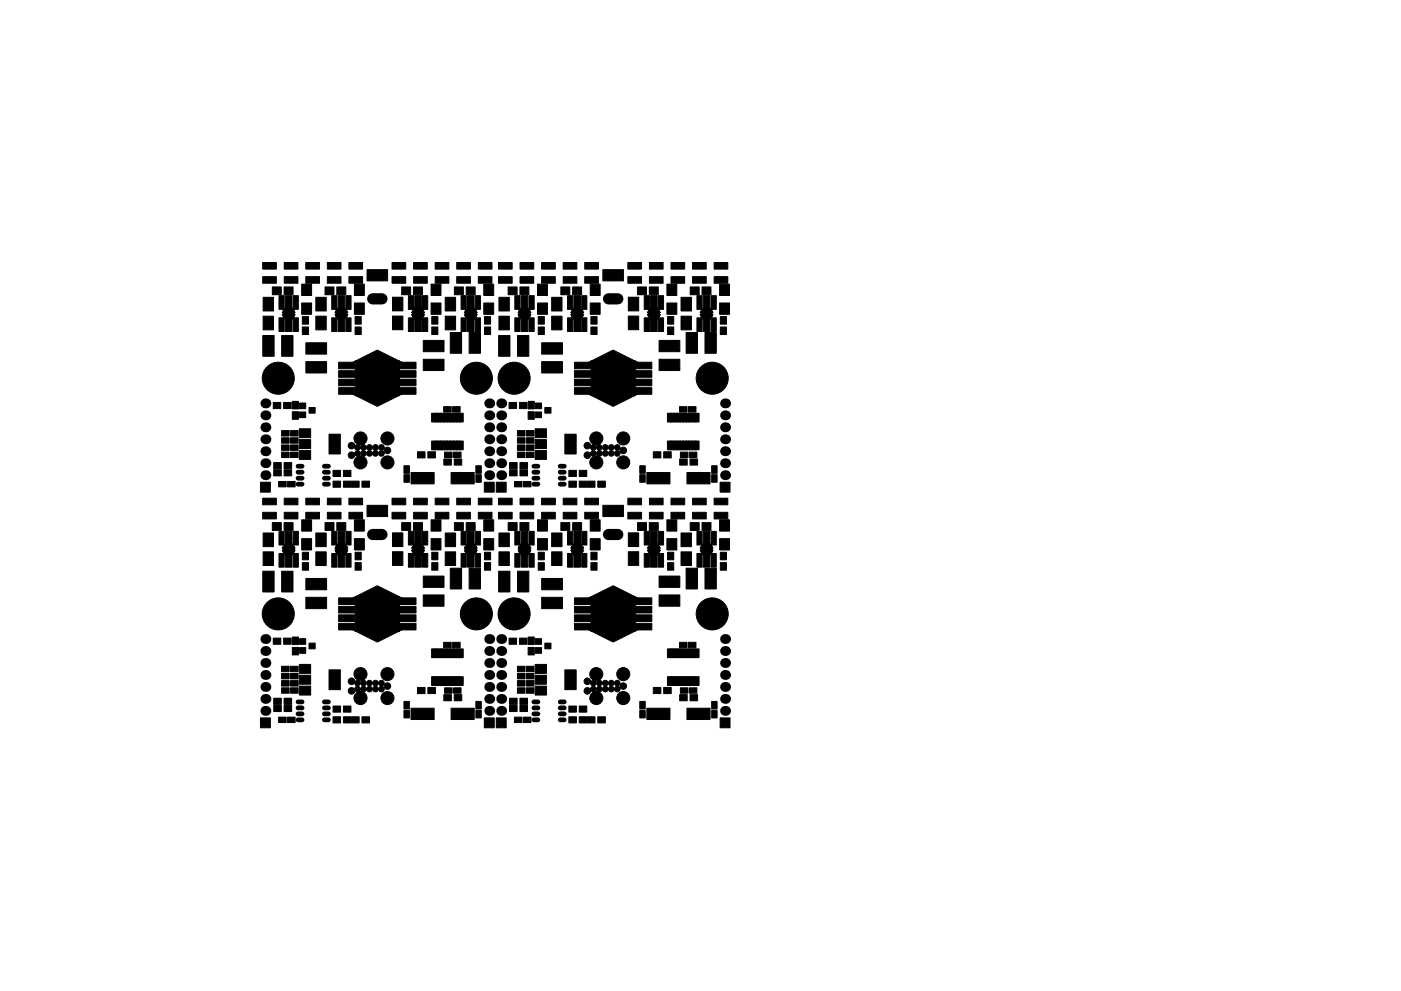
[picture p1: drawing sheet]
<svg xmlns="http://www.w3.org/2000/svg" width="297mm" height="210mm" viewBox="0 0 297 210" stroke-linecap="round" stroke-linejoin="round" font-family="sans-serif">
<g fill="#000" stroke="#000" stroke-width=".21">
<path d="M55.7 55.7h2.9v1.4h-2.9zM60.3 55.7h2.9v1.4h-2.9zM64.8 55.7h2.9v1.4h-2.9zM69.4 55.7h2.9v1.4h-2.9zM74 55.7h2.9v1.4h-2.9zM77.8 57.2h4.4v2.4h-4.4zM83.1 55.7h2.9v1.4h-2.9zM87.7 55.7h2.9v1.4h-2.9zM92.3 55.7h2.9v1.4h-2.9zM96.8 55.7h2.9v1.4h-2.9zM101.4 55.7h2.9v1.4h-2.9zM105.7 55.7h2.9v1.4h-2.9z"/>
<path d="M110.3 55.7h2.9v1.4h-2.9zM114.8 55.7h2.9v1.4h-2.9zM119.4 55.7h2.9v1.4h-2.9zM124 55.7h2.9v1.4h-2.9zM127.8 57.2h4.4v2.4h-4.4zM133.1 55.7h2.9v1.4h-2.9zM137.7 55.7h2.9v1.4h-2.9zM142.3 55.7h2.9v1.4h-2.9zM146.8 55.7h2.9v1.4h-2.9zM151.4 55.7h2.9v1.4h-2.9zM55.8 63.1h2.2v2.9h-2.2zM55.8 67.1h2.2v2.9h-2.2z"/>
<path d="M57.7 60.9h1.9v1.6h-1.9zM55.7 71.2h2.4v4.4h-2.4zM55.7 58.7h2.9v1.4h-2.9zM59.2 62.7h1.1v2.9h-1.1zM59.2 67.4h1.1v2.9h-1.1zM60.6 65.2h1.2l.8 1.1h-2.8zM60 65.9h2.4v1.2h-2.4zM60.2 60.9h1.9v1.6h-1.9zM60.5 67.4h1.4v2.9h-1.4zM60.5 62.7h1.4v2.9h-1.4zM59.7 71.2h2.4v4.4h-2.4zM62.2 62.7h1.1v2.9h-1.1z"/>
<path d="M62.2 67.4h1.1v2.9h-1.1zM59.8 66.7h2.8l-.8 1.2h-1.2zM60.3 58.7h2.9v1.4h-2.9zM64.1 69.4h1.3v1.6h-1.3zM64.1 67.2h1.3v1.6h-1.3zM64 64.3h2.1v2.4h-2.1zM64 60.3h2.1v2.4h-2.1zM67 67.1h2.2v2.9h-2.2zM67 63.1h2.2v2.9h-2.2zM64.8 58.7h2.9v1.4h-2.9zM68.9 60.9h1.9v1.6h-1.9zM64.8 76.7h4.4v2.4h-4.4z"/>
<path d="M64.8 72.7h4.4v2.4h-4.4zM70.3 62.7h1.1v2.9h-1.1zM70.3 67.4h1.1v2.9h-1.1zM71.8 65.2h1.2l.8 1.1h-2.8zM71.2 65.9h2.4v1.2h-2.4zM71.4 60.9h1.9v1.6h-1.9zM71.7 67.4h1.4v2.9h-1.4zM71.7 62.7h1.4v2.9h-1.4zM71.8 76.8h3.4v1.4h-3.4zM69.4 58.7h2.9v1.4h-2.9zM73.3 62.7h1.1v2.9h-1.1zM73.3 67.4h1.1v2.9h-1.1z"/>
<path d="M71 66.7h2.8l-.8 1.2h-1.2zM74.7 76.9l5.2-2.6 5.4 2.6zM75.3 67.2h1.3v1.6h-1.3zM75.3 69.4h1.3v1.6h-1.3zM74 58.7h2.9v1.4h-2.9zM75.1 60.3h2.1v2.4h-2.1zM75.1 64.3h2.1v2.4h-2.1zM83.2 67.1h2.2v2.9h-2.2zM83.2 63.1h2.2v2.9h-2.2zM84.8 76.8h3.4v1.4h-3.4zM85.2 60.9h1.9v1.6h-1.9zM83.1 58.7h2.9v1.4h-2.9z"/>
<path d="M86.6 62.7h1.1v2.9h-1.1zM86.6 67.4h1.1v2.9h-1.1zM88 65.2h1.2l.8 1.1h-2.7zM87.4 65.9h2.4v1.2h-2.4zM87.7 60.9h1.9v1.6h-1.9zM87.9 67.4h1.4v2.9h-1.4zM87.9 62.7h1.4v2.9h-1.4zM89.6 62.7h1.1v2.9h-1.1zM89.6 67.4h1.1v2.9h-1.1zM87.3 66.7h2.7l-.8 1.2h-1.2zM87.7 58.7h2.9v1.4h-2.9zM91.5 69.4h1.3v1.6h-1.3z"/>
<path d="M91.5 67.2h1.3v1.6h-1.3zM91.4 60.3h2.1v2.4h-2.1zM91.4 64.3h2.1v2.4h-2.1zM89.7 72.2h4.4v2.4h-4.4zM89.7 76.2h4.4v2.4h-4.4zM94.4 63.1h2.2v2.9h-2.2zM94.4 67.1h2.2v2.9h-2.2zM92.3 58.7h2.9v1.4h-2.9zM96.3 60.9h1.9v1.6h-1.9zM97.8 62.7h1.1v2.9h-1.1zM97.8 67.4h1.1v2.9h-1.1zM95.5 70.6h2.4v4.4h-2.4z"/>
<path d="M99.2 65.2h1.2l.8 1.1h-2.8zM98.6 65.9h2.4v1.2h-2.4zM98.8 60.9h1.9v1.6h-1.9zM99.1 67.4h1.4v2.9h-1.4zM99.1 62.7h1.4v2.9h-1.4zM96.8 58.7h2.9v1.4h-2.9zM100.8 62.7h1.1v2.9h-1.1zM100.8 67.4h1.1v2.9h-1.1zM98.4 66.7h2.8l-.8 1.2h-1.2zM99.5 70.6h2.4v4.4h-2.4zM102.7 67.2h1.3v1.6h-1.3zM102.7 69.4h1.3v1.6h-1.3z"/>
<path d="M101.4 58.7h2.9v1.4h-2.9zM102.6 64.3h2.1v2.4h-2.1zM102.6 60.3h2.1v2.4h-2.1zM105.8 67.1h2.2v2.9h-2.2zM105.8 63.1h2.2v2.9h-2.2zM107.7 60.9h1.9v1.6h-1.9zM105.7 71.2h2.4v4.4h-2.4zM105.7 58.7h2.9v1.4h-2.9zM109.2 67.4h1.1v2.9h-1.1zM109.2 62.7h1.1v2.9h-1.1zM110.6 65.2h1.2l.8 1.1h-2.8zM110 65.9h2.4v1.2h-2.4z"/>
<path d="M110.2 60.9h1.9v1.6h-1.9zM110.5 62.7h1.4v2.9h-1.4zM110.5 67.4h1.4v2.9h-1.4zM109.7 71.2h2.4v4.4h-2.4zM112.2 67.4h1.1v2.9h-1.1zM112.2 62.7h1.1v2.9h-1.1zM109.8 66.7h2.8l-.8 1.2h-1.2zM110.3 58.7h2.9v1.4h-2.9zM114.1 67.2h1.3v1.6h-1.3zM114.1 69.4h1.3v1.6h-1.3zM114 60.3h2.1v2.4h-2.1zM114 64.3h2.1v2.4h-2.1z"/>
<path d="M117 63.1h2.2v2.9h-2.2zM117 67.1h2.2v2.9h-2.2zM114.8 58.7h2.9v1.4h-2.9zM118.9 60.9h1.9v1.6h-1.9zM114.8 72.7h4.4v2.4h-4.4zM114.8 76.7h4.4v2.4h-4.4zM120.3 67.4h1.1v2.9h-1.1zM120.3 62.7h1.1v2.9h-1.1zM121.8 65.2h1.2l.8 1.1h-2.8zM121.2 65.9h2.4v1.2h-2.4zM121.4 60.9h1.9v1.6h-1.9zM121.7 62.7h1.4v2.9h-1.4z"/>
<path d="M121.7 67.4h1.4v2.9h-1.4zM121.8 76.8h3.4v1.4h-3.4zM119.4 58.7h2.9v1.4h-2.9zM123.3 67.4h1.1v2.9h-1.1zM123.3 62.7h1.1v2.9h-1.1zM121 66.7h2.8l-.8 1.2h-1.2zM124.7 76.9l5.2-2.6 5.4 2.6zM125.3 69.4h1.3v1.6h-1.3zM125.3 67.2h1.3v1.6h-1.3zM124 58.7h2.9v1.4h-2.9zM125.1 64.3h2.1v2.4h-2.1zM125.1 60.3h2.1v2.4h-2.1z"/>
<path d="M133.2 63.1h2.2v2.9h-2.2zM133.2 67.1h2.2v2.9h-2.2zM134.8 76.8h3.4v1.4h-3.4zM135.2 60.9h1.9v1.6h-1.9zM133.1 58.7h2.9v1.4h-2.9zM136.6 67.4h1.1v2.9h-1.1zM136.6 62.7h1.1v2.9h-1.1zM138 65.2h1.2l.8 1.1h-2.7zM137.4 65.9h2.4v1.2h-2.4zM137.7 60.9h1.9v1.6h-1.9zM137.9 62.7h1.4v2.9h-1.4zM137.9 67.4h1.4v2.9h-1.4z"/>
<path d="M139.6 67.4h1.1v2.9h-1.1zM139.6 62.7h1.1v2.9h-1.1zM137.3 66.7h2.7l-.8 1.2h-1.2zM137.7 58.7h2.9v1.4h-2.9zM141.5 67.2h1.3v1.6h-1.3zM141.5 69.4h1.3v1.6h-1.3zM141.4 64.3h2.1v2.4h-2.1zM141.4 60.3h2.1v2.4h-2.1zM139.7 76.2h4.4v2.4h-4.4zM139.7 72.2h4.4v2.4h-4.4zM144.4 67.1h2.2v2.9h-2.2zM144.4 63.1h2.2v2.9h-2.2z"/>
<path d="M142.3 58.7h2.9v1.4h-2.9zM146.3 60.9h1.9v1.6h-1.9zM147.8 67.4h1.1v2.9h-1.1zM147.8 62.7h1.1v2.9h-1.1zM145.5 70.6h2.4v4.4h-2.4zM149.2 65.2h1.2l.8 1.1h-2.8zM148.6 65.9h2.4v1.2h-2.4zM148.8 60.9h1.9v1.6h-1.9zM149.1 62.7h1.4v2.9h-1.4zM149.1 67.4h1.4v2.9h-1.4zM146.8 58.7h2.9v1.4h-2.9zM150.8 67.4h1.1v2.9h-1.1z"/>
<path d="M150.8 62.7h1.1v2.9h-1.1zM148.4 66.7h2.8l-.8 1.2h-1.2zM149.5 70.6h2.4v4.4h-2.4zM152.7 69.4h1.3v1.6h-1.3zM152.7 67.2h1.3v1.6h-1.3zM151.4 58.7h2.9v1.4h-2.9zM152.6 60.3h2.1v2.4h-2.1zM152.6 64.3h2.1v2.4h-2.1zM58 98.1h1.6v1.3h-1.6zM57.9 85.4h1.6v1.3h-1.6zM60.2 98.1h1.6v1.3h-1.6zM59.7 94.4h1.6v1.2h-1.6z"/>
<path d="M59.7 95.9h1.6v1.2h-1.6zM59.7 92.9h1.6v1.1h-1.6zM59.7 91.4h1.6v1.1h-1.6zM60.1 85.4h1.6v1.3h-1.6zM61.6 94.4h1.6v1.2h-1.6zM61.6 95.9h1.6v1.2h-1.6zM61.6 92.9h1.6v1.1h-1.6zM61.6 91.4h1.6v1.1h-1.6zM62 85.2h1.3v1.6h-1.3zM62 87.4h1.3v1.6h-1.3zM63.5 91h2.4v1.9h-2.4zM63.5 95.6h2.4v1.9h-2.4z"/>
<path d="M63.5 93.3h2.4v1.9h-2.4zM63.5 87.4h1.3v1.2h-1.3zM63.5 85.5h1.3v1.2h-1.3zM65.5 86.5h1.3v1.2h-1.3zM69.8 92.1h2.4v4.2h-2.4zM71.8 78.6h3.4v1.4h-3.4zM71.8 82.2h3.4v1.4h-3.4zM71.8 80.4h3.4v1.4h-3.4zM70.6 99.8h1.6v1.3h-1.6zM72.8 99.8h1.6v1.3h-1.6zM75.3 76.5h9.4v7.4h-9.4zM84.8 78.6h3.4v1.4h-3.4z"/>
<path d="M84.8 80.4h3.4v1.4h-3.4zM84.8 82.2h3.4v1.4h-3.4zM74.7 83.5h10.6l-5.2 2.7zM88.5 95.9h1.6v1.3h-1.6zM90.7 95.9h1.6v1.3h-1.6zM91.5 87.7h.9v1.8h-.9zM91.5 93.6h.9v1.8h-.9zM92.2 87.7h.8v1.8h-.8zM92.2 93.6h.8v1.8h-.8zM92.8 87.7h.9v1.8h-.9zM92.8 93.6h.9v1.8h-.9zM94.1 86.3h1.6v1.1h-1.6z"/>
<path d="M94.3 95.9h1.6v1.2h-1.6zM93.5 87.7h.8v1.8h-.8zM93.5 93.6h.8v1.8h-.8zM94.1 87.7h.9v1.8h-.9zM94.1 93.6h.9v1.8h-.9zM94.8 87.7h.8v1.8h-.8zM94.8 93.6h.8v1.8h-.8zM94.1 97.4h1.6v1.3h-1.6zM96 86.3h1.6v1.1h-1.6zM96.2 95.9h1.6v1.2h-1.6zM95.4 87.7h.9v1.8h-.9zM95.4 93.6h.9v1.8h-.9z"/>
<path d="M96.1 87.7h.8v1.8h-.8zM96.1 93.6h.8v1.8h-.8zM96.7 87.7h.9v1.8h-.9zM96.7 93.6h.9v1.8h-.9zM96.3 97.4h1.6v1.3h-1.6zM97.4 87.7h.8v1.8h-.8zM97.4 93.6h.8v1.8h-.8zM108 98.1h1.6v1.3h-1.6zM107.9 85.4h1.6v1.3h-1.6zM110.2 98.1h1.6v1.3h-1.6zM109.7 91.4h1.6v1.1h-1.6zM109.7 92.9h1.6v1.1h-1.6z"/>
<path d="M109.7 95.9h1.6v1.2h-1.6zM109.7 94.4h1.6v1.2h-1.6zM110.1 85.4h1.6v1.3h-1.6zM111.6 91.4h1.6v1.1h-1.6zM111.6 92.9h1.6v1.1h-1.6zM111.6 95.9h1.6v1.2h-1.6zM111.6 94.4h1.6v1.2h-1.6zM112 87.4h1.3v1.6h-1.3zM112 85.2h1.3v1.6h-1.3zM113.5 93.3h2.4v1.9h-2.4zM113.5 95.6h2.4v1.9h-2.4zM113.5 91h2.4v1.9h-2.4z"/>
<path d="M113.5 85.5h1.3v1.2h-1.3zM113.5 87.4h1.3v1.2h-1.3zM115.5 86.5h1.3v1.2h-1.3zM119.8 92.1h2.4v4.2h-2.4zM121.8 80.4h3.4v1.4h-3.4zM121.8 82.2h3.4v1.4h-3.4zM121.8 78.6h3.4v1.4h-3.4zM120.6 99.8h1.6v1.3h-1.6zM122.8 99.8h1.6v1.3h-1.6zM125.3 76.5h9.4v7.4h-9.4zM134.8 82.2h3.4v1.4h-3.4zM134.8 80.4h3.4v1.4h-3.4z"/>
<path d="M134.8 78.6h3.4v1.4h-3.4zM124.7 83.5h10.6l-5.2 2.7zM138.5 95.9h1.6v1.3h-1.6zM140.7 95.9h1.6v1.3h-1.6zM141.5 93.6h.9v1.8h-.9zM141.5 87.7h.9v1.8h-.9zM142.2 93.6h.8v1.8h-.8zM142.2 87.7h.8v1.8h-.8zM142.8 93.6h.9v1.8h-.9zM142.8 87.7h.9v1.8h-.9zM144.1 86.3h1.6v1.1h-1.6zM144.3 95.9h1.6v1.2h-1.6z"/>
<path d="M143.5 93.6h.8v1.8h-.8zM143.5 87.7h.8v1.8h-.8zM144.1 93.6h.9v1.8h-.9zM144.1 87.7h.9v1.8h-.9zM144.8 93.6h.8v1.8h-.8zM144.8 87.7h.8v1.8h-.8zM144.1 97.4h1.6v1.3h-1.6zM146 86.3h1.6v1.1h-1.6zM146.2 95.9h1.6v1.2h-1.6zM145.4 93.6h.9v1.8h-.9zM145.4 87.7h.9v1.8h-.9zM146.1 93.6h.8v1.8h-.8z"/>
<path d="M146.1 87.7h.8v1.8h-.8zM146.7 93.6h.9v1.8h-.9zM146.7 87.7h.9v1.8h-.9zM146.3 97.4h1.6v1.3h-1.6zM147.4 93.6h.8v1.8h-.8zM147.4 87.7h.8v1.8h-.8zM55.2 102.3h2.1v2.1h-2.1zM55.8 117.1h2.2v2.9h-2.2zM55.8 113.1h2.2v2.9h-2.2zM57.7 110.9h1.9v1.6h-1.9zM58 99.7h1.6v1.3h-1.6zM55.7 105.7h2.9v1.4h-2.9z"/>
<path d="M55.7 108.7h2.9v1.4h-2.9zM59.2 112.7h1.1v2.9h-1.1zM60.6 115.2h1.2l.8 1.1h-2.8zM60 115.9h2.4v1.2h-2.4zM60.2 110.9h1.9v1.6h-1.9zM60.2 99.7h1.6v1.3h-1.6zM60.5 112.7h1.4v2.9h-1.4zM59.1 102.2h1.6v1.1h-1.6zM62.2 112.7h1.1v2.9h-1.1zM61 102.2h1.6v1.1h-1.6zM59.8 116.7h2.8l-.8 1.2h-1.2zM60.3 108.7h2.9v1.4h-2.9z"/>
<path d="M60.3 105.7h2.9v1.4h-2.9zM64.1 117.2h1.3v1.6h-1.3zM64 110.3h2.1v2.4h-2.1zM64 114.3h2.1v2.4h-2.1zM67 113.1h2.2v2.9h-2.2zM67 117.1h2.2v2.9h-2.2zM64.8 108.7h2.9v1.4h-2.9zM64.8 105.7h2.9v1.4h-2.9zM68.9 110.9h1.9v1.6h-1.9zM70.3 112.7h1.1v2.9h-1.1zM70.6 102.1h1.6v1.3h-1.6zM71.8 115.2h1.2l.8 1.1h-2.8z"/>
<path d="M71.2 115.9h2.4v1.2h-2.4zM71.4 110.9h1.9v1.6h-1.9zM71.7 112.7h1.4v2.9h-1.4zM69.4 108.7h2.9v1.4h-2.9zM69.4 105.7h2.9v1.4h-2.9zM72.8 102.1h1.6v1.3h-1.6zM73.3 112.7h1.1v2.9h-1.1zM71 116.7h2.8l-.8 1.2h-1.2zM74.5 102.1h1.6v1.3h-1.6zM75.3 117.2h1.3v1.6h-1.3zM74 108.7h2.9v1.4h-2.9zM74 105.7h2.9v1.4h-2.9z"/>
<path d="M75.1 114.3h2.1v2.4h-2.1zM75.1 110.3h2.1v2.4h-2.1zM77.8 107.2h4.4v2.4h-4.4zM76.7 102.1h1.6v1.3h-1.6zM83.2 113.1h2.2v2.9h-2.2zM83.2 117.1h2.2v2.9h-2.2zM85.2 110.9h1.9v1.6h-1.9zM83.1 105.7h2.9v1.4h-2.9zM83.1 108.7h2.9v1.4h-2.9zM86.6 112.7h1.1v2.9h-1.1zM85.6 98.8h1.2v1.6h-1.2zM85.6 100.7h1.2v1.6h-1.2z"/>
<path d="M87.1 100.3h4.9v2.4h-4.9zM88 115.2h1.2l.8 1.1h-2.7zM87.4 115.9h2.4v1.2h-2.4zM87.7 110.9h1.9v1.6h-1.9zM87.9 112.7h1.4v2.9h-1.4zM89.6 112.7h1.1v2.9h-1.1zM87.3 116.7h2.7l-.8 1.2h-1.2zM87.7 105.7h2.9v1.4h-2.9zM87.7 108.7h2.9v1.4h-2.9zM91.5 117.2h1.3v1.6h-1.3zM91.4 114.3h2.1v2.4h-2.1zM91.4 110.3h2.1v2.4h-2.1z"/>
<path d="M94.4 117.1h2.2v2.9h-2.2zM94.4 113.1h2.2v2.9h-2.2zM92.3 105.7h2.9v1.4h-2.9zM92.3 108.7h2.9v1.4h-2.9zM95.6 100.3h4.9v2.4h-4.9zM96.3 110.9h1.9v1.6h-1.9zM97.8 112.7h1.1v2.9h-1.1zM99.2 115.2h1.2l.8 1.1h-2.8zM98.6 115.9h2.4v1.2h-2.4zM98.8 110.9h1.9v1.6h-1.9zM99.1 112.7h1.4v2.9h-1.4zM96.8 105.7h2.9v1.4h-2.9z"/>
<path d="M96.8 108.7h2.9v1.4h-2.9zM100.8 112.7h1.1v2.9h-1.1zM98.4 116.7h2.8l-.8 1.2h-1.2zM100.9 100.7h1.1v1.6h-1.1zM100.9 98.8h1.1v1.6h-1.1zM102.7 102.3h2.1v2.1h-2.1zM102.7 117.2h1.3v1.6h-1.3zM101.4 108.7h2.9v1.4h-2.9zM101.4 105.7h2.9v1.4h-2.9zM102.6 110.3h2.1v2.4h-2.1zM102.6 114.3h2.1v2.4h-2.1zM105.2 102.3h2.1v2.1h-2.1z"/>
<path d="M105.8 117.1h2.2v2.9h-2.2zM105.8 113.1h2.2v2.9h-2.2zM107.7 110.9h1.9v1.6h-1.9zM108 99.7h1.6v1.3h-1.6zM105.7 105.7h2.9v1.4h-2.9zM105.7 108.7h2.9v1.4h-2.9zM109.2 112.7h1.1v2.9h-1.1zM110.6 115.2h1.2l.8 1.1h-2.8zM110 115.9h2.4v1.2h-2.4zM110.2 110.9h1.9v1.6h-1.9zM110.2 99.7h1.6v1.3h-1.6zM110.5 112.7h1.4v2.9h-1.4z"/>
<path d="M109.1 102.2h1.6v1.1h-1.6zM112.2 112.7h1.1v2.9h-1.1zM111 102.2h1.6v1.1h-1.6zM109.8 116.7h2.8l-.8 1.2h-1.2zM110.3 108.7h2.9v1.4h-2.9zM110.3 105.7h2.9v1.4h-2.9zM114.1 117.2h1.3v1.6h-1.3zM114 110.3h2.1v2.4h-2.1zM114 114.3h2.1v2.4h-2.1zM117 113.1h2.2v2.9h-2.2zM117 117.1h2.2v2.9h-2.2zM114.8 108.7h2.9v1.4h-2.9z"/>
<path d="M114.8 105.7h2.9v1.4h-2.9zM118.9 110.9h1.9v1.6h-1.9zM120.3 112.7h1.1v2.9h-1.1zM120.6 102.1h1.6v1.3h-1.6zM121.8 115.2h1.2l.8 1.1h-2.8zM121.2 115.9h2.4v1.2h-2.4zM121.4 110.9h1.9v1.6h-1.9zM121.7 112.7h1.4v2.9h-1.4zM119.4 108.7h2.9v1.4h-2.9zM119.4 105.7h2.9v1.4h-2.9zM122.8 102.1h1.6v1.3h-1.6zM123.3 112.7h1.1v2.9h-1.1z"/>
<path d="M121 116.7h2.8l-.8 1.2h-1.2zM124.5 102.1h1.6v1.3h-1.6zM125.3 117.2h1.3v1.6h-1.3zM124 108.7h2.9v1.4h-2.9zM124 105.7h2.9v1.4h-2.9zM125.1 114.3h2.1v2.4h-2.1zM125.1 110.3h2.1v2.4h-2.1zM127.8 107.2h4.4v2.4h-4.4zM126.7 102.1h1.6v1.3h-1.6zM133.2 113.1h2.2v2.9h-2.2zM133.2 117.1h2.2v2.9h-2.2zM135.2 110.9h1.9v1.6h-1.9z"/>
<path d="M133.1 105.7h2.9v1.4h-2.9zM133.1 108.7h2.9v1.4h-2.9zM136.6 112.7h1.1v2.9h-1.1zM135.6 100.7h1.2v1.6h-1.2zM135.6 98.8h1.2v1.6h-1.2zM137.1 100.3h4.9v2.4h-4.9zM138 115.2h1.2l.8 1.1h-2.7zM137.4 115.9h2.4v1.2h-2.4zM137.7 110.9h1.9v1.6h-1.9zM137.9 112.7h1.4v2.9h-1.4zM139.6 112.7h1.1v2.9h-1.1zM137.3 116.7h2.7l-.8 1.2h-1.2z"/>
<path d="M137.7 105.7h2.9v1.4h-2.9zM137.7 108.7h2.9v1.4h-2.9zM141.5 117.2h1.3v1.6h-1.3zM141.4 114.3h2.1v2.4h-2.1zM141.4 110.3h2.1v2.4h-2.1zM144.4 117.1h2.2v2.9h-2.2zM144.4 113.1h2.2v2.9h-2.2zM142.3 105.7h2.9v1.4h-2.9zM142.3 108.7h2.9v1.4h-2.9zM145.6 100.3h4.9v2.4h-4.9zM146.3 110.9h1.9v1.6h-1.9zM147.8 112.7h1.1v2.9h-1.1z"/>
<path d="M149.2 115.2h1.2l.8 1.1h-2.8zM148.6 115.9h2.4v1.2h-2.4zM148.8 110.9h1.9v1.6h-1.9zM149.1 112.7h1.4v2.9h-1.4zM146.8 105.7h2.9v1.4h-2.9zM146.8 108.7h2.9v1.4h-2.9zM150.8 112.7h1.1v2.9h-1.1zM148.4 116.7h2.8l-.8 1.2h-1.2zM150.9 98.8h1.1v1.6h-1.1zM150.9 100.7h1.1v1.6h-1.1zM152.7 102.3h2.1v2.1h-2.1zM152.7 117.2h1.3v1.6h-1.3z"/>
<path d="M151.4 108.7h2.9v1.4h-2.9zM151.4 105.7h2.9v1.4h-2.9zM152.6 110.3h2.1v2.4h-2.1zM152.6 114.3h2.1v2.4h-2.1zM55.7 121.2h2.4v4.4h-2.4zM59.2 117.4h1.1v2.9h-1.1zM57.9 135.4h1.6v1.3h-1.6zM60.5 117.4h1.4v2.9h-1.4zM60.1 135.4h1.6v1.3h-1.6zM59.7 121.2h2.4v4.4h-2.4zM62.2 117.4h1.1v2.9h-1.1zM62 137.4h1.3v1.6h-1.3z"/>
<path d="M62 135.2h1.3v1.6h-1.3zM63.5 135.5h1.3v1.2h-1.3zM63.5 137.4h1.3v1.2h-1.3zM64.1 119.4h1.3v1.6h-1.3zM65.5 136.5h1.3v1.2h-1.3zM64.8 122.7h4.4v2.4h-4.4zM64.8 126.7h4.4v2.4h-4.4zM70.3 117.4h1.1v2.9h-1.1zM71.7 117.4h1.4v2.9h-1.4zM71.8 126.8h3.4v1.4h-3.4zM71.8 130.4h3.4v1.4h-3.4zM71.8 132.2h3.4v1.4h-3.4z"/>
<path d="M71.8 128.6h3.4v1.4h-3.4zM73.3 117.4h1.1v2.9h-1.1zM74.7 126.9l5.2-2.6 5.4 2.6zM75.3 126.5h9.4v7.4h-9.4zM75.3 119.4h1.3v1.6h-1.3zM84.8 132.2h3.4v1.4h-3.4zM84.8 130.4h3.4v1.4h-3.4zM84.8 126.8h3.4v1.4h-3.4zM84.8 128.6h3.4v1.4h-3.4zM74.7 133.5h10.6l-5.2 2.7zM86.6 117.4h1.1v2.9h-1.1zM87.9 117.4h1.4v2.9h-1.4z"/>
<path d="M89.6 117.4h1.1v2.9h-1.1zM91.5 137.7h.9v1.8h-.9zM91.5 119.4h1.3v1.6h-1.3zM92.2 137.7h.8v1.8h-.8zM92.8 137.7h.9v1.8h-.9zM94.1 136.3h1.6v1.1h-1.6zM89.7 126.2h4.4v2.4h-4.4zM89.7 122.2h4.4v2.4h-4.4zM93.5 137.7h.8v1.8h-.8zM94.1 137.7h.9v1.8h-.9zM94.8 137.7h.8v1.8h-.8zM96 136.3h1.6v1.1h-1.6z"/>
<path d="M95.4 137.7h.9v1.8h-.9zM96.1 137.7h.8v1.8h-.8zM96.7 137.7h.9v1.8h-.9zM97.8 117.4h1.1v2.9h-1.1zM95.5 120.6h2.4v4.4h-2.4zM97.4 137.7h.8v1.8h-.8zM99.1 117.4h1.4v2.9h-1.4zM100.8 117.4h1.1v2.9h-1.1zM99.5 120.6h2.4v4.4h-2.4zM102.7 119.4h1.3v1.6h-1.3zM105.7 121.2h2.4v4.4h-2.4zM109.2 117.4h1.1v2.9h-1.1z"/>
<path d="M107.9 135.4h1.6v1.3h-1.6zM110.5 117.4h1.4v2.9h-1.4zM110.1 135.4h1.6v1.3h-1.6zM109.7 121.2h2.4v4.4h-2.4zM112.2 117.4h1.1v2.9h-1.1zM112 137.4h1.3v1.6h-1.3zM112 135.2h1.3v1.6h-1.3zM113.5 135.5h1.3v1.2h-1.3zM113.5 137.4h1.3v1.2h-1.3zM114.1 119.4h1.3v1.6h-1.3zM115.5 136.5h1.3v1.2h-1.3zM114.8 122.7h4.4v2.4h-4.4z"/>
<path d="M114.8 126.7h4.4v2.4h-4.4zM120.3 117.4h1.1v2.9h-1.1zM121.7 117.4h1.4v2.9h-1.4zM121.8 126.8h3.4v1.4h-3.4zM121.8 130.4h3.4v1.4h-3.4zM121.8 132.2h3.4v1.4h-3.4zM121.8 128.6h3.4v1.4h-3.4zM123.3 117.4h1.1v2.9h-1.1zM124.7 126.9l5.2-2.6 5.4 2.6zM125.3 126.5h9.4v7.4h-9.4zM125.3 119.4h1.3v1.6h-1.3zM134.8 132.2h3.4v1.4h-3.4z"/>
<path d="M134.8 130.4h3.4v1.4h-3.4zM134.8 126.8h3.4v1.4h-3.4zM134.8 128.6h3.4v1.4h-3.4zM124.7 133.5h10.6l-5.2 2.7zM136.6 117.4h1.1v2.9h-1.1zM137.9 117.4h1.4v2.9h-1.4zM139.6 117.4h1.1v2.9h-1.1zM141.5 137.7h.9v1.8h-.9zM141.5 119.4h1.3v1.6h-1.3zM142.2 137.7h.8v1.8h-.8zM142.8 137.7h.9v1.8h-.9zM144.1 136.3h1.6v1.1h-1.6z"/>
<path d="M139.7 126.2h4.4v2.4h-4.4zM139.7 122.2h4.4v2.4h-4.4zM143.5 137.7h.8v1.8h-.8zM144.1 137.7h.9v1.8h-.9zM144.8 137.7h.8v1.8h-.8zM146 136.3h1.6v1.1h-1.6zM145.4 137.7h.9v1.8h-.9zM146.1 137.7h.8v1.8h-.8zM146.7 137.7h.9v1.8h-.9zM147.8 117.4h1.1v2.9h-1.1zM145.5 120.6h2.4v4.4h-2.4zM147.4 137.7h.8v1.8h-.8z"/>
<path d="M149.1 117.4h1.4v2.9h-1.4zM150.8 117.4h1.1v2.9h-1.1zM149.5 120.6h2.4v4.4h-2.4zM152.7 119.4h1.3v1.6h-1.3zM55.2 152.3h2.1v2.1h-2.1zM58 149.7h1.6v1.3h-1.6zM58 148.1h1.6v1.3h-1.6zM60.2 149.7h1.6v1.3h-1.6zM60.2 148.1h1.6v1.3h-1.6zM59.1 152.2h1.6v1.1h-1.6zM59.7 141.4h1.6v1.1h-1.6zM59.7 142.9h1.6v1.1h-1.6z"/>
<path d="M59.7 145.9h1.6v1.2h-1.6zM59.7 144.4h1.6v1.2h-1.6zM61 152.2h1.6v1.1h-1.6zM61.6 141.4h1.6v1.1h-1.6zM61.6 142.9h1.6v1.1h-1.6zM61.6 145.9h1.6v1.2h-1.6zM61.6 144.4h1.6v1.2h-1.6zM63.5 143.3h2.4v1.9h-2.4zM63.5 145.6h2.4v1.9h-2.4zM63.5 141h2.4v1.9h-2.4zM69.8 142.1h2.4v4.2h-2.4zM70.6 152.1h1.6v1.3h-1.6z"/>
<path d="M70.6 149.8h1.6v1.3h-1.6zM72.8 152.1h1.6v1.3h-1.6zM72.8 149.8h1.6v1.3h-1.6zM74.5 152.1h1.6v1.3h-1.6zM76.7 152.1h1.6v1.3h-1.6zM85.6 150.7h1.2v1.6h-1.2zM85.6 148.8h1.2v1.6h-1.2zM87.1 150.3h4.9v2.4h-4.9zM88.5 145.9h1.6v1.3h-1.6zM90.7 145.9h1.6v1.3h-1.6zM91.5 143.6h.9v1.8h-.9zM92.2 143.6h.8v1.8h-.8z"/>
<path d="M92.8 143.6h.9v1.8h-.9zM94.3 145.9h1.6v1.2h-1.6zM93.5 143.6h.8v1.8h-.8zM94.1 143.6h.9v1.8h-.9zM94.8 143.6h.8v1.8h-.8zM95.6 150.3h4.9v2.4h-4.9zM94.1 147.4h1.6v1.3h-1.6zM96.2 145.9h1.6v1.2h-1.6zM95.4 143.6h.9v1.8h-.9zM96.1 143.6h.8v1.8h-.8zM96.7 143.6h.9v1.8h-.9zM96.3 147.4h1.6v1.3h-1.6z"/>
<path d="M97.4 143.6h.8v1.8h-.8zM100.9 148.8h1.1v1.6h-1.1zM100.9 150.7h1.1v1.6h-1.1zM102.7 152.3h2.1v2.1h-2.1zM105.2 152.3h2.1v2.1h-2.1zM108 149.7h1.6v1.3h-1.6zM108 148.1h1.6v1.3h-1.6zM110.2 149.7h1.6v1.3h-1.6zM110.2 148.1h1.6v1.3h-1.6zM109.1 152.2h1.6v1.1h-1.6zM109.7 141.4h1.6v1.1h-1.6zM109.7 142.9h1.6v1.1h-1.6z"/>
<path d="M109.7 145.9h1.6v1.2h-1.6zM109.7 144.4h1.6v1.2h-1.6zM111 152.2h1.6v1.1h-1.6zM111.6 141.4h1.6v1.1h-1.6zM111.6 142.9h1.6v1.1h-1.6zM111.6 145.9h1.6v1.2h-1.6zM111.6 144.4h1.6v1.2h-1.6zM113.5 143.3h2.4v1.9h-2.4zM113.5 145.6h2.4v1.9h-2.4zM113.5 141h2.4v1.9h-2.4zM119.8 142.1h2.4v4.2h-2.4zM120.6 152.1h1.6v1.3h-1.6z"/>
<path d="M120.6 149.8h1.6v1.3h-1.6zM122.8 152.1h1.6v1.3h-1.6zM122.8 149.8h1.6v1.3h-1.6zM124.5 152.1h1.6v1.3h-1.6zM126.7 152.1h1.6v1.3h-1.6zM135.6 150.7h1.2v1.6h-1.2zM135.6 148.8h1.2v1.6h-1.2zM137.1 150.3h4.9v2.4h-4.9zM138.5 145.9h1.6v1.3h-1.6zM140.7 145.9h1.6v1.3h-1.6zM141.5 143.6h.9v1.8h-.9zM142.2 143.6h.8v1.8h-.8z"/>
<path d="M142.8 143.6h.9v1.8h-.9zM144.3 145.9h1.6v1.2h-1.6zM143.5 143.6h.8v1.8h-.8zM144.1 143.6h.9v1.8h-.9zM144.8 143.6h.8v1.8h-.8zM145.6 150.3h4.9v2.4h-4.9zM144.1 147.4h1.6v1.3h-1.6zM146.2 145.9h1.6v1.2h-1.6zM145.4 143.6h.9v1.8h-.9zM146.1 143.6h.8v1.8h-.8zM146.7 143.6h.9v1.8h-.9zM146.3 147.4h1.6v1.3h-1.6z"/>
<path d="M147.4 143.6h.8v1.8h-.8zM150.9 148.8h1.1v1.6h-1.1zM150.9 150.7h1.1v1.6h-1.1zM152.7 152.3h2.1v2.1h-2.1z"/>
<circle cx="57.3" cy="78.6" r=".5"/>
<circle cx="59" cy="77.8" r=".5"/>
<circle cx="60.7" cy="78.6" r=".5"/>
<circle cx="99.3" cy="78.6" r=".5"/>
<circle cx="101" cy="77.8" r=".5"/>
<circle cx="102.7" cy="78.6" r=".5"/>
<circle cx="107.3" cy="78.6" r=".5"/>
<circle cx="109" cy="77.8" r=".5"/>
<circle cx="110.7" cy="78.6" r=".5"/>
<circle cx="149.3" cy="78.6" r=".5"/>
<circle cx="151" cy="77.8" r=".5"/>
<circle cx="152.7" cy="78.6" r=".5"/>
<circle cx="56.6" cy="80.2" r=".5"/>
<circle cx="57.3" cy="81.9" r=".5"/>
<circle cx="59" cy="80.2" r="3.4"/>
<circle cx="59" cy="82.6" r=".5"/>
<circle cx="60.7" cy="81.9" r=".5"/>
<circle cx="61.4" cy="80.2" r=".5"/>
<circle cx="74.5" cy="96.6" r=".7"/>
<circle cx="74.5" cy="94.5" r=".7"/>
<circle cx="75.8" cy="94.9" r=".59"/>
<circle cx="75.8" cy="96.2" r=".59"/>
<circle cx="76.4" cy="93" r="1.39"/>
<circle cx="76.4" cy="98.1" r="1.39"/>
<circle cx="77.1" cy="94.9" r=".59"/>
<circle cx="77.1" cy="96.2" r=".59"/>
<circle cx="78.3" cy="96.2" r=".59"/>
<circle cx="78.3" cy="94.9" r=".59"/>
<circle cx="79.6" cy="94.9" r=".59"/>
<circle cx="79.6" cy="96.2" r=".59"/>
<circle cx="80.9" cy="94.9" r=".59"/>
<circle cx="80.9" cy="96.2" r=".59"/>
<circle cx="82.1" cy="95.6" r=".7"/>
<circle cx="82.1" cy="93" r="1.39"/>
<circle cx="82.1" cy="98.1" r="1.39"/>
<circle cx="98.6" cy="80.2" r=".5"/>
<circle cx="99.3" cy="81.9" r=".5"/>
<circle cx="101" cy="82.6" r=".5"/>
<circle cx="101" cy="80.2" r="3.4"/>
<circle cx="102.7" cy="81.9" r=".5"/>
<circle cx="103.4" cy="80.2" r=".5"/>
<circle cx="106.6" cy="80.2" r=".5"/>
<circle cx="107.3" cy="81.9" r=".5"/>
<circle cx="109" cy="82.6" r=".5"/>
<circle cx="109" cy="80.2" r="3.4"/>
<circle cx="110.7" cy="81.9" r=".5"/>
<circle cx="111.4" cy="80.2" r=".5"/>
<circle cx="124.5" cy="96.6" r=".7"/>
<circle cx="124.5" cy="94.5" r=".7"/>
<circle cx="125.8" cy="96.2" r=".59"/>
<circle cx="125.8" cy="94.9" r=".59"/>
<circle cx="126.4" cy="93" r="1.39"/>
<circle cx="126.4" cy="98.1" r="1.39"/>
<circle cx="127.1" cy="96.2" r=".59"/>
<circle cx="127.1" cy="94.9" r=".59"/>
<circle cx="128.3" cy="94.9" r=".59"/>
<circle cx="128.3" cy="96.2" r=".59"/>
<circle cx="129.6" cy="94.9" r=".59"/>
<circle cx="129.6" cy="96.2" r=".59"/>
<circle cx="130.9" cy="96.2" r=".59"/>
<circle cx="130.9" cy="94.9" r=".59"/>
<circle cx="132.1" cy="95.6" r=".7"/>
<circle cx="132.1" cy="98.1" r="1.39"/>
<circle cx="132.1" cy="93" r="1.39"/>
<circle cx="148.6" cy="80.2" r=".5"/>
<circle cx="149.3" cy="81.9" r=".5"/>
<circle cx="151" cy="80.2" r="3.4"/>
<circle cx="151" cy="82.6" r=".5"/>
<circle cx="152.7" cy="81.9" r=".5"/>
<circle cx="153.4" cy="80.2" r=".5"/>
<circle cx="56.6" cy="130.2" r=".5"/>
<circle cx="57.3" cy="128.6" r=".5"/>
<circle cx="57.3" cy="131.9" r=".5"/>
<circle cx="59" cy="127.8" r=".5"/>
<circle cx="59" cy="132.6" r=".5"/>
<circle cx="59" cy="130.2" r="3.4"/>
<circle cx="60.7" cy="128.6" r=".5"/>
<circle cx="60.7" cy="131.9" r=".5"/>
<circle cx="61.4" cy="130.2" r=".5"/>
<circle cx="98.6" cy="130.2" r=".5"/>
<circle cx="99.3" cy="128.6" r=".5"/>
<circle cx="99.3" cy="131.9" r=".5"/>
<circle cx="101" cy="127.8" r=".5"/>
<circle cx="101" cy="132.6" r=".5"/>
<circle cx="101" cy="130.2" r="3.4"/>
<circle cx="102.7" cy="128.6" r=".5"/>
<circle cx="102.7" cy="131.9" r=".5"/>
<circle cx="103.4" cy="130.2" r=".5"/>
<circle cx="106.6" cy="130.2" r=".5"/>
<circle cx="107.3" cy="128.6" r=".5"/>
<circle cx="107.3" cy="131.9" r=".5"/>
<circle cx="109" cy="127.8" r=".5"/>
<circle cx="109" cy="132.6" r=".5"/>
<circle cx="109" cy="130.2" r="3.4"/>
<circle cx="110.7" cy="128.6" r=".5"/>
<circle cx="110.7" cy="131.9" r=".5"/>
<circle cx="111.4" cy="130.2" r=".5"/>
<circle cx="148.6" cy="130.2" r=".5"/>
<circle cx="149.3" cy="128.6" r=".5"/>
<circle cx="149.3" cy="131.9" r=".5"/>
<circle cx="151" cy="130.2" r="3.4"/>
<circle cx="151" cy="127.8" r=".5"/>
<circle cx="151" cy="132.6" r=".5"/>
<circle cx="152.7" cy="128.6" r=".5"/>
<circle cx="152.7" cy="131.9" r=".5"/>
<circle cx="153.4" cy="130.2" r=".5"/>
<circle cx="74.5" cy="146.6" r=".7"/>
<circle cx="74.5" cy="144.5" r=".7"/>
<circle cx="75.8" cy="144.9" r=".59"/>
<circle cx="75.8" cy="146.2" r=".59"/>
<circle cx="76.4" cy="143" r="1.39"/>
<circle cx="76.4" cy="148.1" r="1.39"/>
<circle cx="77.1" cy="144.9" r=".59"/>
<circle cx="77.1" cy="146.2" r=".59"/>
<circle cx="78.3" cy="146.2" r=".59"/>
<circle cx="78.3" cy="144.9" r=".59"/>
<circle cx="79.6" cy="144.9" r=".59"/>
<circle cx="79.6" cy="146.2" r=".59"/>
<circle cx="80.9" cy="146.2" r=".59"/>
<circle cx="80.9" cy="144.9" r=".59"/>
<circle cx="82.1" cy="145.6" r=".7"/>
<circle cx="82.1" cy="143" r="1.39"/>
<circle cx="82.1" cy="148.1" r="1.39"/>
<circle cx="124.5" cy="146.6" r=".7"/>
<circle cx="124.5" cy="144.5" r=".7"/>
<circle cx="125.8" cy="146.2" r=".59"/>
<circle cx="125.8" cy="144.9" r=".59"/>
<circle cx="126.4" cy="143" r="1.39"/>
<circle cx="126.4" cy="148.1" r="1.39"/>
<circle cx="127.1" cy="146.2" r=".59"/>
<circle cx="127.1" cy="144.9" r=".59"/>
<circle cx="128.3" cy="144.9" r=".59"/>
<circle cx="128.3" cy="146.2" r=".59"/>
<circle cx="129.6" cy="144.9" r=".59"/>
<circle cx="129.6" cy="146.2" r=".59"/>
<circle cx="130.9" cy="144.9" r=".59"/>
<circle cx="130.9" cy="146.2" r=".59"/>
<circle cx="132.1" cy="145.6" r=".7"/>
<circle cx="132.1" cy="143" r="1.39"/>
<circle cx="132.1" cy="148.1" r="1.39"/>
</g>
<g fill="#000">
<circle cx="56.3" cy="85.6" r="1.05"/>
<circle cx="56.3" cy="93.2" r="1.05"/>
<circle cx="56.3" cy="95.7" r="1.05"/>
<circle cx="56.3" cy="98.3" r="1.05"/>
<circle cx="56.3" cy="90.7" r="1.05"/>
<circle cx="56.3" cy="88.1" r="1.05"/>
<circle cx="103.7" cy="93.2" r="1.05"/>
<circle cx="103.7" cy="95.7" r="1.05"/>
<circle cx="103.7" cy="88.1" r="1.05"/>
<circle cx="103.7" cy="98.3" r="1.05"/>
<circle cx="103.7" cy="90.7" r="1.05"/>
<circle cx="103.7" cy="85.6" r="1.05"/>
<circle cx="106.3" cy="98.3" r="1.05"/>
<circle cx="106.3" cy="85.6" r="1.05"/>
<circle cx="106.3" cy="95.7" r="1.05"/>
<circle cx="106.3" cy="93.2" r="1.05"/>
<circle cx="106.3" cy="90.7" r="1.05"/>
<circle cx="106.3" cy="88.1" r="1.05"/>
<circle cx="153.7" cy="85.6" r="1.05"/>
<circle cx="153.7" cy="88.1" r="1.05"/>
<circle cx="153.7" cy="93.2" r="1.05"/>
<circle cx="153.7" cy="98.3" r="1.05"/>
<circle cx="153.7" cy="95.7" r="1.05"/>
<circle cx="153.7" cy="90.7" r="1.05"/>
<circle cx="56.3" cy="100.8" r="1.05"/>
<circle cx="103.7" cy="100.8" r="1.05"/>
<circle cx="106.3" cy="100.8" r="1.05"/>
<circle cx="153.7" cy="100.8" r="1.05"/>
<circle cx="56.3" cy="135.6" r="1.05"/>
<circle cx="56.3" cy="138.1" r="1.05"/>
<circle cx="103.7" cy="138.1" r="1.05"/>
<circle cx="103.7" cy="135.6" r="1.05"/>
<circle cx="106.3" cy="135.6" r="1.05"/>
<circle cx="106.3" cy="138.1" r="1.05"/>
<circle cx="153.7" cy="135.6" r="1.05"/>
<circle cx="153.7" cy="138.1" r="1.05"/>
<circle cx="56.3" cy="140.7" r="1.05"/>
<circle cx="56.3" cy="150.8" r="1.05"/>
<circle cx="56.3" cy="148.3" r="1.05"/>
<circle cx="56.3" cy="143.2" r="1.05"/>
<circle cx="56.3" cy="145.7" r="1.05"/>
<circle cx="103.7" cy="140.7" r="1.05"/>
<circle cx="103.7" cy="143.2" r="1.05"/>
<circle cx="103.7" cy="145.7" r="1.05"/>
<circle cx="103.7" cy="150.8" r="1.05"/>
<circle cx="103.7" cy="148.3" r="1.05"/>
<circle cx="106.3" cy="150.8" r="1.05"/>
<circle cx="106.3" cy="148.3" r="1.05"/>
<circle cx="106.3" cy="145.7" r="1.05"/>
<circle cx="106.3" cy="143.2" r="1.05"/>
<circle cx="106.3" cy="140.7" r="1.05"/>
<circle cx="153.7" cy="140.7" r="1.05"/>
<circle cx="153.7" cy="148.3" r="1.05"/>
<circle cx="153.7" cy="143.2" r="1.05"/>
<circle cx="153.7" cy="145.7" r="1.05"/>
<circle cx="153.7" cy="150.8" r="1.05"/>
</g>
<g fill="none" stroke="#000" stroke-width="1">
<path d="M63.2 98.9h.8M68.8 98.9h.8M113.2 98.9h.8M118.8 98.9h.8M63.2 102.7h.8M63.2 101.5h.8M63.2 100.2h.8M68.8 102.7h.8M68.8 101.5h.8M68.8 100.2h.8M113.2 102.7h.8M113.2 101.5h.8"/>
<path d="M113.2 100.2h.8M118.8 102.7h.8M118.8 101.5h.8M118.8 100.2h.8M63.2 152.7h.8M63.2 151.5h.8M63.2 150.2h.8M63.2 148.9h.8M68.8 152.7h.8M68.8 151.5h.8M68.8 150.2h.8M68.8 148.9h.8"/>
<path d="M113.2 152.7h.8M113.2 151.5h.8M113.2 150.2h.8M113.2 148.9h.8M118.8 152.7h.8M118.8 151.5h.8M118.8 150.2h.8M118.8 148.9h.8"/>
</g>
<path d="M79 63.4h2M129 63.4h2M79 113.4h2M129 113.4h2" fill="none" stroke="#000" stroke-width="2.4"/>
</svg>
